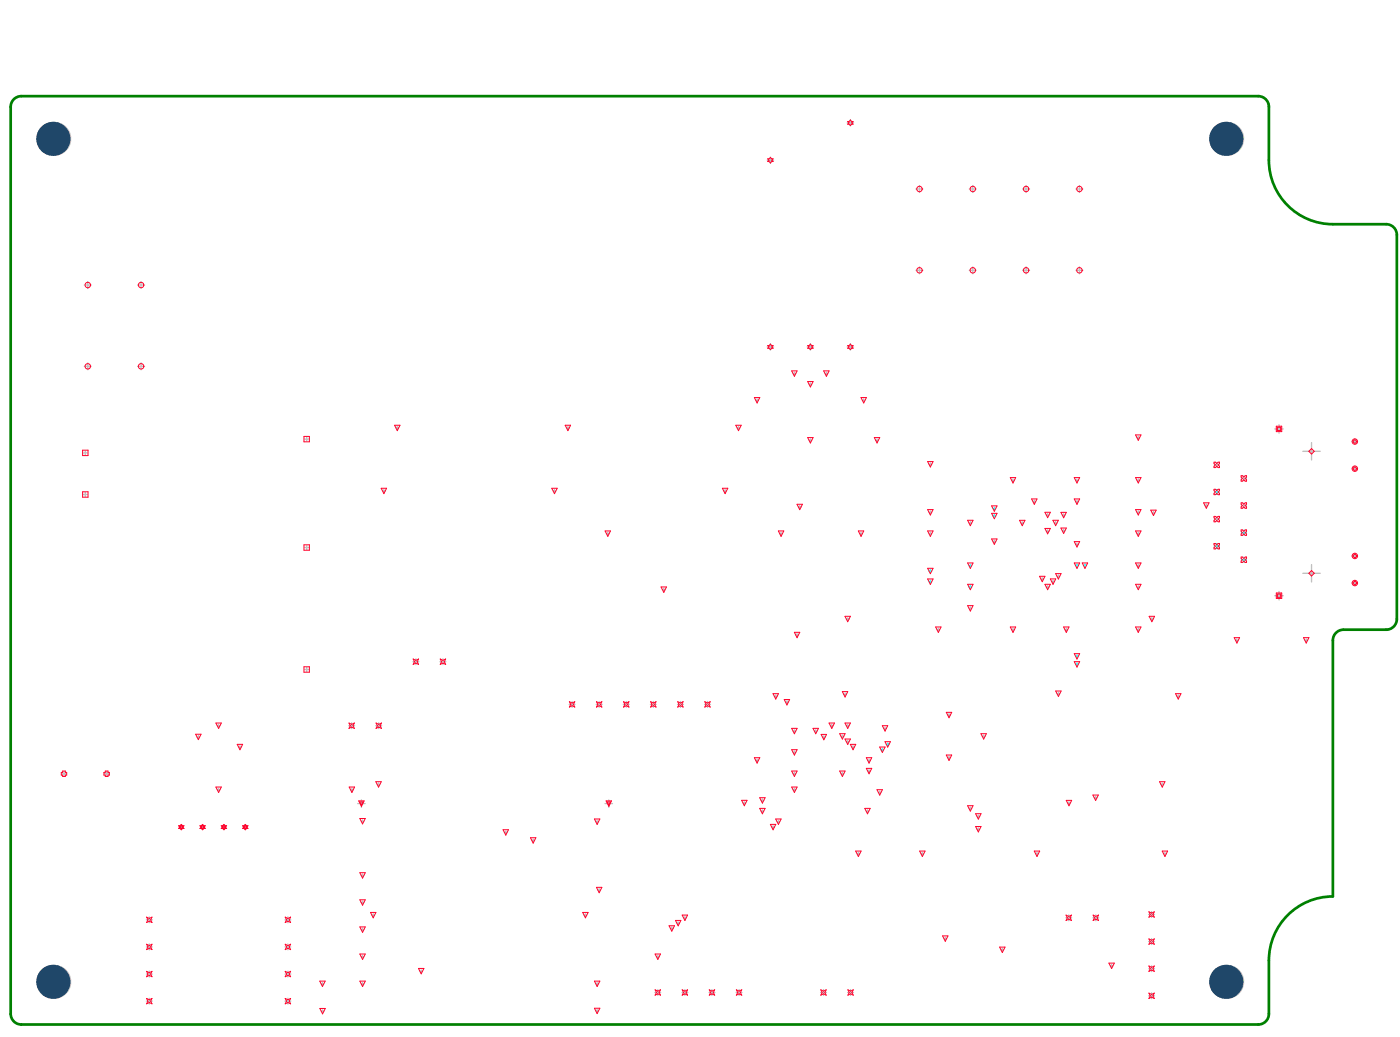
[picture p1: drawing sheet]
<svg xmlns="http://www.w3.org/2000/svg" width="437mm" height="323mm" viewBox="0 0 437 323" stroke-linecap="round" stroke-linejoin="round" font-family="sans-serif">
<g fill="none" stroke="#c0c0c0" stroke-width=".42">
<path d="M264.3 38.3h2M265.3 37.3v2M14 43.3h5.3M16.6 40.7v5.3M239.3 50h2M240.3 49v2M285.8 59h2.1M286.8 57.9v2.1M302.4 59h2.1M303.5 57.9v2.1M319 59h2.2M320.1 57.9v2.1"/>
<path d="M335.6 59h2.2M336.7 57.9v2.1M379.9 43.3h5.3M382.5 40.7v5.3M26.3 88.9h2.2M27.4 87.8v2.2M42.9 88.9h2.2M44 87.8v2.2M285.8 84.3h2.1M286.8 83.2v2.2M302.4 84.3h2.1M303.5 83.2v2.2"/>
<path d="M319 84.3h2.2M320.1 83.2v2.2M335.6 84.3h2.2M336.7 83.2v2.2M26.3 114.3h2.2M27.4 113.2v2.2M42.9 114.3h2.2M44 113.2v2.2M239.3 108.2h2M240.3 107.2v2M247.4 116.5h.8M247.8 116.1v.9"/>
<path d="M251.8 108.2h2M252.4 119.9h.8M252.8 107.2v2M252.8 119.5v.8M257.4 116.5h.8M257.8 116.1v.9M264.3 108.2h2M265.3 107.2v2M95.1 137h1.2M95.7 136.4v1.2M123.5 133.5h.9M123.9 133.1v.8"/>
<path d="M176.7 133.5h.9M177.2 133.1v.8M230 133.5h.8M230.4 133.1v.8M235.8 124.9h.8M236.2 124.5v.8M252.4 137.4h.8M252.8 136.9v.9M269 124.9h.9M269.4 124.5v.8M273.2 137.4h.8M273.6 136.9v.9"/>
<path d="M354.7 136.5h.8M355.1 136.1v.8M397.7 133.8h2.6M399 132.5v2.6M409.1 138.1v5.4M421.8 137.8h1.7M422.6 136.9v1.7M26 141.3h1.2M26 154.3h1.2M26.6 140.7v1.2M26.6 153.7v1.2M119.3 153.2h.9"/>
<path d="M119.8 152.7v.9M172.6 153.2h.8M173 152.7v.9M225.8 153.2h.8M226.2 152.7v.9M249.1 158.2h.8M249.5 157.7v.9M289.8 144.8h.8M289.8 159.8h.8M290.2 144.4v.9M290.2 159.4v.8M315.6 149.8h.8"/>
<path d="M316 149.4v.9M322.2 156.5h.9M322.7 156.1v.8M335.6 149.8h.8M335.6 156.5h.8M336 149.4v.9M336 156.1v.8M354.7 149.8h.8M354.7 159.8h.8M355.1 149.4v.9M355.1 159.4v.8M359.4 160h.8"/>
<path d="M359.8 159.6v.8M375.9 157.7h.8M376.3 157.3v.8M378.8 145h1.5M379.6 144.3v1.5M387.3 157.7h1.5M387.3 149.3h1.5M388 148.5v1.5M388 157v1.5M406.4 140.8h5.4M421.8 146.2h1.7M422.6 145.4v1.6"/>
<path d="M95.1 170.8h1.2M95.7 170.2v1.2M189.2 166.5h.8M189.6 166.1v.8M243.2 166.5h.9M243.7 166.1v.8M268.2 166.5h.8M268.6 166.1v.8M289.8 166.5h.8M290.2 166.1v.8M302.3 163.1h.8M302.7 162.7v.9"/>
<path d="M309.8 169h.8M310.2 168.6v.8M318.5 163.2h.8M318.9 162.7v.9M326.4 165.7h.8M326.4 160.7h.8M326.8 160.2v.9M326.8 165.3v.8M328.9 163.1h.8M329.3 162.7v.9M329.7 179.8h.9M330.2 179.4v.8"/>
<path d="M331.4 165.6h.8M331.4 160.7h.8M331.8 160.3v.8M331.8 165.2v.8M335.6 169.8h.8M336 169.4v.8M354.7 166.5h.8M354.7 176.5h.8M355.1 166.1v.8M355.1 176v.9M378.8 161.9h1.5M379.6 161.2v1.5"/>
<path d="M406.4 178.8h5.4M409.1 176.1v5.4M421.8 173.4h1.7M422.6 172.6v1.7M206.7 184h.8M207.1 183.5v.9M248.2 198.1h.9M248.6 197.7v.8M264 193.1h.9M264.4 192.7v.8M292.3 196.4h.8M292.7 196v.9"/>
<path d="M302.3 189.8h.8M302.7 189.4v.8M315.6 196.4h.8M316 196v.9M324.7 180.6h.9M325.1 180.2v.8M326.4 183.1h.8M326.8 182.7v.8M328.1 181.4h.8M328.5 181v.9M332.2 196.4h.9M332.6 196v.9"/>
<path d="M354.7 196.4h.8M354.7 183.1h.8M355.1 182.7v.8M355.1 196v.9M358.9 193.1h.8M359.3 192.7v.8M385.4 199.8h.9M385.9 199.3v.9M397.7 185.8h2.6M399 184.5v2.7M407.1 199.8h.8M407.5 199.3v.9"/>
<path d="M421.8 181.9h1.7M422.6 181.1v1.6M95.1 208.9h1.2M95.7 208.3v1.1M128.8 206.4h1.8M129.7 205.5v1.8M137.3 206.4h1.8M138.2 205.5v1.8M177.5 219.7h1.9M178.5 218.8v1.9M186 219.7h1.8M186.9 218.8v1.9"/>
<path d="M194.4 219.7h1.9M195.4 218.8v1.9M202.9 219.7h1.8M203.8 218.8v1.9M211.3 219.7h1.9M212.3 218.8v1.9M219.8 219.7h1.8M220.7 218.8v1.9M241.6 217.2h.8M242 216.8v.9M245.1 219.1h.8M245.5 218.7v.8"/>
<path d="M263.2 216.6h.8M263.6 216.2v.8M329.8 216.4h.8M330.2 216v.8M367.1 217.2h.9M367.6 216.8v.9M61.5 229.9h.8M61.9 229.5v.8M67.8 226.4h.8M68.2 226v.8M74.4 233.1h.9M74.8 232.6v.9"/>
<path d="M108.8 226.4h1.8M109.7 225.5v1.8M117.2 226.4h1.9M118.2 225.5v1.8M235.8 237.2h.8M236.2 236.8v.8M247.4 228.1h.8M247.4 234.7h.8M247.8 227.6v.9M247.8 234.3v.8M254.1 228.1h.8M254.5 227.6v.9"/>
<path d="M256.6 229.9h.8M257 229.5v.9M259.1 226.4h.8M259.5 226v.8M262.4 229.7h.8M262.8 229.3v.8M264 226.4h.9M264 231.4h.9M264.4 226v.8M264.4 231v.8M265.7 233.1h.8M266.1 232.6v.9"/>
<path d="M270.7 237.2h.8M271.1 236.8v.8M275.7 227.2h.8M276.1 226.8v.8M295.6 223.1h.9M295.6 236.4h.9M296 222.7v.8M296 236v.8M306.4 229.7h.9M306.9 229.3v.8M19.3 241.4h1.3M20 240.7v1.3"/>
<path d="M32.6 241.4h1.3M33.3 240.7v1.3M55.9 258h1.3M56.6 257.4v1.3M62.5 258h1.4M63.2 257.4v1.3M67.8 246.4h.8M68.2 246v.8M69.2 258h1.3M69.9 257.4v1.3M75.8 258h1.4M76.5 257.4v1.3"/>
<path d="M109.4 246.4h.8M109.8 246v.8M111.6 250.7h2.3M112.7 256.2h.8M112.8 249.5v2.4M113.1 255.8v.8M117.7 244.7h.8M118.1 244.3v.8M157.4 259.7h.8M157.8 259.3v.8M185.9 256.3h.8M186.3 255.9v.9"/>
<path d="M188.8 250.7h2.3M189.9 249.5v2.4M231.8 250.5h.8M232.2 250.1v.8M237.4 253h.9M237.4 249.7h.9M237.8 249.3v.8M237.8 252.6v.8M240.7 258h.9M241.2 257.6v.8M242.4 256.3h.8M242.8 255.9v.9"/>
<path d="M247.4 246.4h.8M247.4 241.4h.8M247.8 241v.8M247.8 246v.8M262.4 241.4h.8M262.8 241v.8M270.2 253h.8M270.6 252.6v.8M270.7 240.5h.8M271.1 240.1v.9M274 247.2h.8M274.4 246.8v.8"/>
<path d="M302.3 252.2h.8M302.7 251.8v.8M304.8 258.7h.8M304.8 254.7h.8M305.2 254.3v.8M305.2 258.3v.8M333.1 250.5h.8M333.5 250.1v.8M341.4 248.9h.8M341.8 248.4v.9M362.2 244.7h.8M362.6 244.3v.8"/>
<path d="M112.7 273.1h.8M113.1 272.7v.8M165.9 262.2h.8M166.3 261.8v.8M186.5 277.7h.8M186.9 277.2v.9M267.4 266.3h.8M267.8 265.9v.9M287.3 266.3h.8M287.7 265.9v.9M323.1 266.3h.8M323.5 265.9v.9"/>
<path d="M363 266.3h.8M363.4 265.9v.9M45.7 295.4h1.8M45.7 286.9h1.8M46.6 286v1.9M46.6 294.5v1.8M88.9 295.4h1.8M88.9 286.9h1.8M89.8 286v1.9M89.8 294.5v1.8M112.7 298.5h.8M112.7 290h.8"/>
<path d="M112.7 281.5h.8M113.1 281.1v.9M113.1 289.6v.8M113.1 298v.9M116 285.5h.8M116.4 285.1v.8M182.2 285.5h.8M182.6 285.1v.8M204.8 298.5h.8M205.2 298v.9M209.1 289.6h.9M209.6 289.2v.9"/>
<path d="M211.1 288h.9M211.6 287.6v.8M213.2 286.3h.9M213.7 285.9v.8M294.5 292.8h.8M294.9 292.4v.8M312.3 296.3h.8M312.7 295.9v.8M332.5 286.3h1.8M333.4 285.4v1.8M340.9 286.3h1.9M341.9 285.4v1.8"/>
<path d="M358.3 293.7h1.9M358.3 285.3h1.9M359.3 284.4v1.8M359.3 292.8v1.9M14 306.3h5.3M16.6 303.6v5.3M45.7 303.9h1.8M45.7 312.3h1.8M46.6 302.9v1.9M46.6 311.4v1.8M88.9 303.9h1.8M88.9 312.3h1.8"/>
<path d="M89.8 302.9v1.9M89.8 311.4v1.8M100.2 306.9h.8M100.2 315.4h.8M100.6 306.5v.8M100.6 315v.9M112.7 306.9h.8M113.1 306.5v.8M131 303h.8M131.4 302.5v.9M185.9 306.9h.8M185.9 315.4h.8"/>
<path d="M186.3 306.5v.8M186.3 315v.8M204.3 309.6h1.8M205.2 308.7v1.8M212.7 309.6h1.9M213.7 308.7v1.8M221.2 309.6h1.8M222.1 308.7v1.8M229.6 309.6h1.9M230.6 308.7v1.8M256 309.6h1.8M256.9 308.7v1.8"/>
<path d="M264.4 309.6h1.9M265.3 308.7v1.8M346.4 301.3h.8M346.8 300.9v.8M358.3 310.6h1.9M358.3 302.2h1.9M359.3 301.3v1.8M359.3 309.7v1.9M379.9 306.3h5.3M382.5 303.6v5.3"/>
</g>
<g fill="none" stroke="#0ff" stroke-width=".42">
<path d="M309.8 158.7h.8M310.2 158.2v.9M378.8 153.5h1.5M379.6 152.7v1.5M289.8 178.1h.8M290.2 177.7v.8M302.3 176.5h.8M302.7 176v.9M309.8 161h.8M310.2 160.6v.8M335.6 176.5h.8M336 176v.9"/>
<path d="M338 176.5h.9M338.5 176v.9M378.8 170.4h1.5M379.6 169.6v1.5M387.3 166.2h1.5M387.3 174.6h1.5M388 165.4v1.5M388 173.9v1.5M289.8 181.5h.8M290.2 181v.9M302.3 183.1h.8M302.7 182.7v.8"/>
<path d="M335.6 207.3h.8M335.6 204.8h.8M336 204.3v.9M336 206.8v.9M274.8 233.9h.9M275.3 233.5v.8M276.5 232.2h.8M276.9 231.8v.8"/>
</g>
<g fill="none" stroke="#ff002a" stroke-width=".31">
<path d="M264.4 37.9h.5l.4-.4 .4 .4h.4l-.4 .4 .4 .4h-.4l-.4 .5-.4-.5h-.5l.5-.4zM15.8 42.5h.4l.4 .4 .5-.4h.4v.4l-.4 .4 .4 .4v.5h-.4l-.5-.5-.4 .5h-.4v-.5l.4-.4-.4-.4zM16.1 42.8l.5 .3 .5-.3-.2 .5 .2 .5-.5-.2-.5 .2 .3-.5zM239.5 49.5h.4l.4-.4 .5 .4h.4l-.4 .5 .4 .4h-.4l-.5 .4-.4-.4h-.4l.4-.4zM381.7 42.5h.4l.4 .4 .5-.4h.4v.4l-.4 .4 .4 .4v.5h-.4l-.5-.5-.4 .5h-.4v-.5l.4-.4-.4-.4zM382 42.8l.5 .3 .5-.3-.2 .5 .2 .5-.5-.2-.5 .2 .3-.5zM239.5 107.8h.4l.4-.4 .5 .4h.4l-.4 .4 .4 .4h-.4l-.5 .5-.4-.5h-.4l.4-.4zM247 115.7h1.7l-.9 1.7zM252 107.8h.4l.4-.4 .4 .4h.5l-.5 .4 .5 .4h-.5l-.4 .5-.4-.5h-.4l.4-.4zM252 119h1.7l-.9 1.7zM257 115.7h1.6l-.8 1.7zM264.4 107.8h.5l.4-.4 .4 .4h.4l-.4 .4 .4 .4h-.4l-.4 .5-.4-.5h-.5l.5-.4z"/>
<path d="M94.8 136.1h1.7v1.7h-1.7zM123.1 132.7h1.7l-.9 1.7zM176.3 132.7h1.7l-.8 1.7zM229.5 132.7h1.7l-.8 1.7zM235.3 124h1.7l-.8 1.7zM252 136.5h1.7l-.9 1.7zM268.6 124h1.7l-.9 1.7zM272.8 136.5h1.6l-.8 1.7zM354.2 135.7h1.7l-.8 1.7zM398.2 133h1.6v1.7h-1.6zM398.5 133.3h1v1h-1zM409.1 140l.9 .8-.9 .8-.8-.8z"/>
<path d="M25.8 140.4h1.7v1.7h-1.7zM25.8 153.4h1.7v1.7h-1.7zM118.9 152.3h1.7l-.8 1.7zM172.1 152.3h1.7l-.8 1.7zM225.4 152.3h1.6l-.8 1.7zM248.6 157.3h1.7l-.8 1.7zM289.4 144h1.7l-.9 1.7zM289.4 159h1.7l-.9 1.7zM309.3 157.8h1.7l-.8 1.7zM315.2 149h1.7l-.9 1.7zM321.8 155.6h1.7l-.8 1.7zM326 159.8h1.7l-.9 1.7z"/>
<path d="M331 159.8h1.7l-.9 1.7zM335.1 149h1.7l-.8 1.7zM335.1 155.6h1.7l-.8 1.7zM354.2 149h1.7l-.8 1.7zM354.2 159h1.7l-.8 1.7zM359 159.1h1.7l-.9 1.7zM375.5 156.9h1.7l-.9 1.7zM378.7 144.2h.5l.4 .4 .4-.4h.4v.4l-.4 .4 .4 .4v.5h-.4l-.4-.5-.4 .5h-.5v-.5l.5-.4-.5-.4zM378.7 152.6h.5l.4 .5 .4-.5h.4v.5l-.4 .4 .4 .4v.4h-.4l-.4-.4-.4 .4h-.5v-.4l.5-.4-.5-.4zM387.2 148.4h.4l.4 .4 .4-.4h.5v.4l-.5 .5 .5 .4v.4h-.5l-.4-.4-.4 .4h-.4v-.4l.4-.4-.4-.5zM387.2 156.9h.4l.4 .4 .4-.4h.5v.4l-.5 .4 .5 .4v.5h-.5l-.4-.5-.4 .5h-.4v-.5l.4-.4-.4-.4zM94.8 170h1.7v1.7h-1.7z"/>
<path d="M188.8 165.6h1.7l-.9 1.7zM242.8 165.6h1.7l-.8 1.7zM267.8 165.6h1.7l-.9 1.7zM289.4 165.6h1.7l-.9 1.7zM289.4 177.3h1.7l-.9 1.7zM301.9 162.3h1.6l-.8 1.7zM301.9 175.6h1.6l-.8 1.7zM309.3 168.1h1.7l-.8 1.7zM309.3 160.1h1.7l-.8 1.7zM318.1 162.3h1.6l-.8 1.7zM324.3 179.8h1.7l-.9 1.7zM326 164.8h1.7l-.9 1.7z"/>
<path d="M328.5 162.3h1.7l-.9 1.7zM329.3 178.9h1.7l-.8 1.7zM331 164.7h1.7l-.9 1.7zM335.1 175.6h1.7l-.8 1.7zM335.1 169h1.7l-.8 1.7zM337.6 175.6h1.7l-.8 1.7zM354.2 165.6h1.7l-.8 1.7zM354.2 175.6h1.7l-.8 1.7zM378.7 169.5h.5l.4 .5 .4-.5h.4v.5l-.4 .4 .4 .4v.4h-.4l-.4-.4-.4 .4h-.5v-.4l.5-.4-.5-.4zM378.7 161.1h.5l.4 .4 .4-.4h.4v.4l-.4 .4 .4 .5v.4h-.4l-.4-.4-.4 .4h-.5v-.4l.5-.5-.5-.4zM387.2 173.8h.4l.4 .4 .4-.4h.5v.4l-.5 .4 .5 .4v.5h-.5l-.4-.5-.4 .5h-.4v-.5l.4-.4-.4-.4zM387.2 165.3h.4l.4 .4 .4-.4h.5v.4l-.5 .5 .5 .4v.4h-.5l-.4-.4-.4 .4h-.4v-.4l.4-.4-.4-.5z"/>
<path d="M409.1 178l.9 .8-.9 .9-.8-.9zM206.2 183.1h1.7l-.8 1.7zM247.8 197.3h1.7l-.9 1.6zM263.6 192.3h1.7l-.9 1.7zM289.4 180.6h1.7l-.9 1.7zM291.9 195.6h1.7l-.9 1.7zM301.9 182.3h1.6l-.8 1.7zM301.9 188.9h1.6l-.8 1.7zM315.2 195.6h1.7l-.9 1.7zM326 182.3h1.7l-.9 1.7zM327.7 180.6h1.6l-.8 1.7zM331.8 195.6h1.7l-.9 1.7z"/>
<path d="M354.2 195.6h1.7l-.8 1.7zM354.2 182.3h1.7l-.8 1.7zM358.5 192.3h1.7l-.9 1.7zM385 198.9h1.7l-.8 1.7zM398.2 185h1.6v1.7h-1.6zM398.5 185.3h1v1h-1zM406.6 198.9h1.7l-.8 1.7zM94.8 208h1.7v1.7h-1.7zM128.9 205.6l.8 .4 .9-.4-.4 .8 .4 .9-.9-.5-.8 .5 .4-.9zM137.3 205.6l.9 .4 .8-.4-.4 .8 .4 .9-.8-.5-.9 .5 .5-.9zM177.6 218.9l.9 .4 .8-.4-.4 .8 .4 .9-.8-.4-.9 .4 .4-.9zM186.1 218.9l.8 .4 .9-.4-.5 .8 .5 .9-.9-.4-.8 .4 .4-.9z"/>
<path d="M194.5 218.9l.9 .4 .8-.4-.4 .8 .4 .9-.8-.4-.9 .4 .4-.9zM203 218.9l.8 .4 .9-.4-.5 .8 .5 .9-.9-.4-.8 .4 .4-.9zM211.4 218.9l.9 .4 .8-.4-.4 .8 .4 .9-.8-.4-.9 .4 .4-.9zM219.9 218.9l.8 .4 .9-.4-.5 .8 .5 .9-.9-.4-.8 .4 .4-.9zM241.2 216.4h1.6l-.8 1.7zM244.6 218.2h1.7l-.8 1.7zM262.8 215.7h1.7l-.9 1.7zM329.3 215.6h1.7l-.8 1.7zM335.1 206.4h1.7l-.8 1.7zM335.1 203.9h1.7l-.8 1.7zM366.7 216.4h1.7l-.8 1.7zM61 229h1.7l-.8 1.7z"/>
<path d="M67.4 225.5h1.6l-.8 1.7zM74 232.2h1.7l-.9 1.7zM108.9 225.5l.8 .5 .9-.5-.5 .9 .5 .8-.9-.4-.8 .4 .4-.8zM117.3 225.5l.9 .5 .8-.5-.4 .9 .4 .8-.8-.4-.9 .4 .4-.8zM235.3 236.4h1.7l-.8 1.7zM247 227.2h1.7l-.9 1.7zM247 233.9h1.7l-.9 1.7zM253.6 227.2h1.7l-.8 1.7zM256.2 229.1h1.7l-.9 1.7zM258.6 225.5h1.7l-.8 1.7zM261.9 228.9h1.7l-.8 1.7zM263.6 225.5h1.7l-.9 1.7z"/>
<path d="M263.6 230.5h1.7l-.9 1.7zM265.3 232.2h1.7l-.9 1.7zM270.3 236.4h1.6l-.8 1.7zM270.3 239.7h1.6l-.8 1.7zM274.4 233h1.7l-.8 1.7zM275.2 226.4h1.7l-.8 1.7zM276.1 231.4h1.7l-.9 1.7zM295.2 222.2h1.7l-.9 1.7zM295.2 235.5h1.7l-.9 1.7zM306 228.9h1.7l-.8 1.7zM19.5 240.5h.9v.5h.4v.8h-.4v.4h-.9v-.4h-.4v-.8h.4zM32.8 240.5h.9v.5h.4v.8h-.4v.4h-.9v-.4h-.4v-.8h.4z"/>
<path d="M55.7 257.6h.4l.5-.4 .4 .4h.4l-.4 .4 .4 .4h-.4l-.4 .5-.5-.5h-.4l.4-.4zM56 257.8l.6-.3 .5 .3-.3 .2 .3 .3-.5 .2-.6-.2 .3-.3zM62.4 257.6h.4l.4-.4 .4 .4h.5l-.5 .4 .5 .4h-.5l-.4 .5-.4-.5h-.4l.4-.4zM62.7 257.8l.5-.3 .5 .3-.2 .2 .2 .3-.5 .2-.5-.2 .3-.3zM67.4 245.5h1.6l-.8 1.7zM69 257.6h.4l.5-.4 .4 .4h.4l-.4 .4 .4 .4h-.4l-.4 .5-.5-.5h-.4l.4-.4zM69.4 257.8l.5-.3 .5 .3-.3 .2 .3 .3-.5 .2-.5-.2 .2-.3zM75.7 257.6h.4l.4-.4 .4 .4h.5l-.5 .4 .5 .4h-.5l-.4 .5-.4-.5h-.4l.4-.4zM76 257.8l.5-.3 .5 .3-.2 .2 .2 .3-.5 .2-.5-.2 .3-.3zM108.9 245.5h1.7l-.8 1.7zM111.9 249.8h1.7l-.8 1.7zM112.2 250.2h1.1l-.5 1z"/>
<path d="M112.3 255.3h1.6l-.8 1.7zM117.2 243.9h1.7l-.8 1.6zM156.9 258.8h1.7l-.8 1.7zM185.4 255.5h1.7l-.8 1.7zM189.1 249.8h1.7l-.9 1.7zM189.4 250.2h1l-.5 1zM231.4 249.7h1.6l-.8 1.7zM237 252.2h1.7l-.9 1.7zM237 248.9h1.7l-.9 1.6zM240.3 257.2h1.7l-.8 1.7zM242 255.5h1.7l-.9 1.7zM247 240.5h1.7l-.9 1.7z"/>
<path d="M247 245.5h1.7l-.9 1.7zM261.9 240.5h1.7l-.8 1.7zM269.8 252.2h1.7l-.9 1.7zM273.6 246.4h1.7l-.9 1.6zM301.9 251.3h1.6l-.8 1.7zM304.4 257.8h1.6l-.8 1.7zM304.4 253.8h1.6l-.8 1.7zM332.6 249.7h1.7l-.8 1.7zM340.9 248h1.7l-.8 1.7zM361.7 243.9h1.7l-.8 1.6zM112.3 272.2h1.6l-.8 1.7zM165.5 261.3h1.7l-.9 1.7z"/>
<path d="M186.1 276.8h1.7l-.9 1.7zM266.9 265.5h1.7l-.8 1.7zM286.9 265.5h1.7l-.9 1.7zM322.6 265.5h1.7l-.8 1.7zM362.6 265.5h1.7l-.9 1.7zM45.7 294.6l.9 .4 .8-.4-.4 .8 .4 .8-.8-.4-.9 .4 .5-.8zM45.7 286.1l.9 .4 .8-.4-.4 .8 .4 .9-.8-.4-.9 .4 .5-.9zM89 294.6l.8 .4 .9-.4-.5 .8 .5 .8-.9-.4-.8 .4 .4-.8zM89 286.1l.8 .4 .9-.4-.5 .8 .5 .9-.9-.4-.8 .4 .4-.9zM112.3 297.6h1.6l-.8 1.7zM112.3 289.2h1.6l-.8 1.6zM112.3 280.7h1.6l-.8 1.7z"/>
<path d="M115.6 284.6h1.7l-.9 1.7zM181.8 284.6h1.7l-.9 1.7zM204.4 297.6h1.7l-.9 1.7zM208.7 288.8h1.7l-.8 1.7zM210.7 287.1h1.7l-.8 1.7zM212.8 285.5h1.7l-.8 1.7zM294 292h1.7l-.8 1.6zM311.8 295.5h1.7l-.8 1.6zM332.6 285.5l.8 .4 .8-.4-.4 .8 .4 .9-.8-.5-.8 .5 .4-.9zM341 285.5l.9 .4 .8-.4-.4 .8 .4 .9-.8-.5-.9 .5 .4-.9zM358.4 292.9l.9 .4 .8-.4-.4 .8 .4 .9-.8-.4-.9 .4 .4-.9zM358.4 284.4l.9 .5 .8-.5-.4 .9 .4 .8-.8-.4-.9 .4 .4-.8z"/>
<path d="M15.8 305.4h.4l.4 .5 .5-.5h.4v.5l-.4 .4 .4 .4v.4h-.4l-.5-.4-.4 .4h-.4v-.4l.4-.4-.4-.4zM16.1 305.8l.5 .2 .5-.2-.2 .5 .2 .5-.5-.3-.5 .3 .3-.5zM45.7 303l.9 .4 .8-.4-.4 .9 .4 .8-.8-.4-.9 .4 .5-.8zM45.7 311.5l.9 .4 .8-.4-.4 .8 .4 .9-.8-.5-.9 .5 .5-.9zM89 303l.8 .4 .9-.4-.5 .9 .5 .8-.9-.4-.8 .4 .4-.8zM89 311.5l.8 .4 .9-.4-.5 .8 .5 .9-.9-.5-.8 .5 .4-.9zM99.7 306.1h1.7l-.8 1.7zM99.8 314.6h1.7l-.9 1.7zM112.3 306.1h1.6l-.8 1.7zM130.6 302.1h1.6l-.8 1.7zM185.4 306.1h1.7l-.8 1.7zM185.4 314.5h1.7l-.8 1.7z"/>
<path d="M204.4 308.8l.8 .4 .9-.4-.5 .8 .5 .9-.9-.5-.8 .5 .4-.9zM212.8 308.8l.9 .4 .8-.4-.4 .8 .4 .9-.8-.5-.9 .5 .4-.9zM221.3 308.8l.8 .4 .9-.4-.5 .8 .5 .9-.9-.5-.8 .5 .4-.9zM229.7 308.8l.9 .4 .8-.4-.4 .8 .4 .9-.8-.5-.9 .5 .4-.9zM256.1 308.8l.8 .4 .8-.4-.4 .8 .4 .9-.8-.5-.8 .5 .4-.9zM264.5 308.8l.8 .4 .9-.4-.4 .8 .4 .9-.9-.5-.8 .5 .4-.9zM345.9 300.4h1.7l-.8 1.7zM358.4 301.3l.9 .5 .8-.5-.4 .9 .4 .8-.8-.4-.9 .4 .4-.8zM358.4 309.8l.9 .4 .8-.4-.4 .8 .4 .9-.8-.4-.9 .4 .4-.9zM381.7 305.4h.4l.4 .5 .5-.5h.4v.5l-.4 .4 .4 .4v.4h-.4l-.5-.4-.4 .4h-.4v-.4l.4-.4-.4-.4zM382 305.8l.5 .2 .5-.2-.2 .5 .2 .5-.5-.3-.5 .3 .3-.5z"/>
<circle cx="286.8" cy="59" r=".85"/>
<circle cx="303.5" cy="59" r=".85"/>
<circle cx="320.1" cy="59" r=".85"/>
<circle cx="336.7" cy="59" r=".85"/>
<circle cx="27.4" cy="88.9" r=".85"/>
<circle cx="44" cy="88.9" r=".85"/>
<circle cx="286.8" cy="84.3" r=".85"/>
<circle cx="303.5" cy="84.3" r=".85"/>
<circle cx="320.1" cy="84.3" r=".85"/>
<circle cx="336.7" cy="84.3" r=".85"/>
<circle cx="27.4" cy="114.3" r=".85"/>
<circle cx="44" cy="114.3" r=".85"/>
<circle cx="422.6" cy="137.7" r=".85"/>
<circle cx="422.6" cy="137.8" r=".51"/>
<circle cx="422.6" cy="146.2" r=".85"/>
<circle cx="422.6" cy="146.2" r=".51"/>
<circle cx="422.6" cy="173.4" r=".85"/>
<circle cx="422.6" cy="173.4" r=".51"/>
<circle cx="422.6" cy="181.9" r=".85"/>
<circle cx="422.6" cy="181.9" r=".51"/>
</g>
<path d="M4.3 31a3.3 3.3 0 0 1 2.4-1h385.8a3.3 3.3 0 0 1 3.3 3.3v16.7a20 20 0 0 0 20 19.9h16.6a3.3 3.3 0 0 1 3.4 3.4v119.8a3.3 3.3 0 0 1-3.4 3.3h-13.3a3.3 3.3 0 0 0-3.3 3.4v79.9a20 20 0 0 0-20 19.9v16.7a3.3 3.3 0 0 1-3.3 3.3h-385.8a3.3 3.3 0 0 1-3.4-3.3v-283a3.3 3.3 0 0 1 1-2.3z" fill="none" stroke="#008000" stroke-width=".84"/>
<circle cx="382.5" cy="306.3" r="5.3" fill="#c0c0c0"/>
<circle cx="382.5" cy="306.3" r="5.3" fill="#1f4769"/>
<circle cx="16.6" cy="306.3" r="5.3" fill="#c0c0c0"/>
<circle cx="16.6" cy="306.3" r="5.3" fill="#1f4769"/>
<circle cx="382.5" cy="43.3" r="5.3" fill="#c0c0c0"/>
<circle cx="382.5" cy="43.3" r="5.3" fill="#1f4769"/>
<circle cx="16.6" cy="43.3" r="5.3" fill="#c0c0c0"/>
<circle cx="16.6" cy="43.3" r="5.3" fill="#1f4769"/>
</svg>
